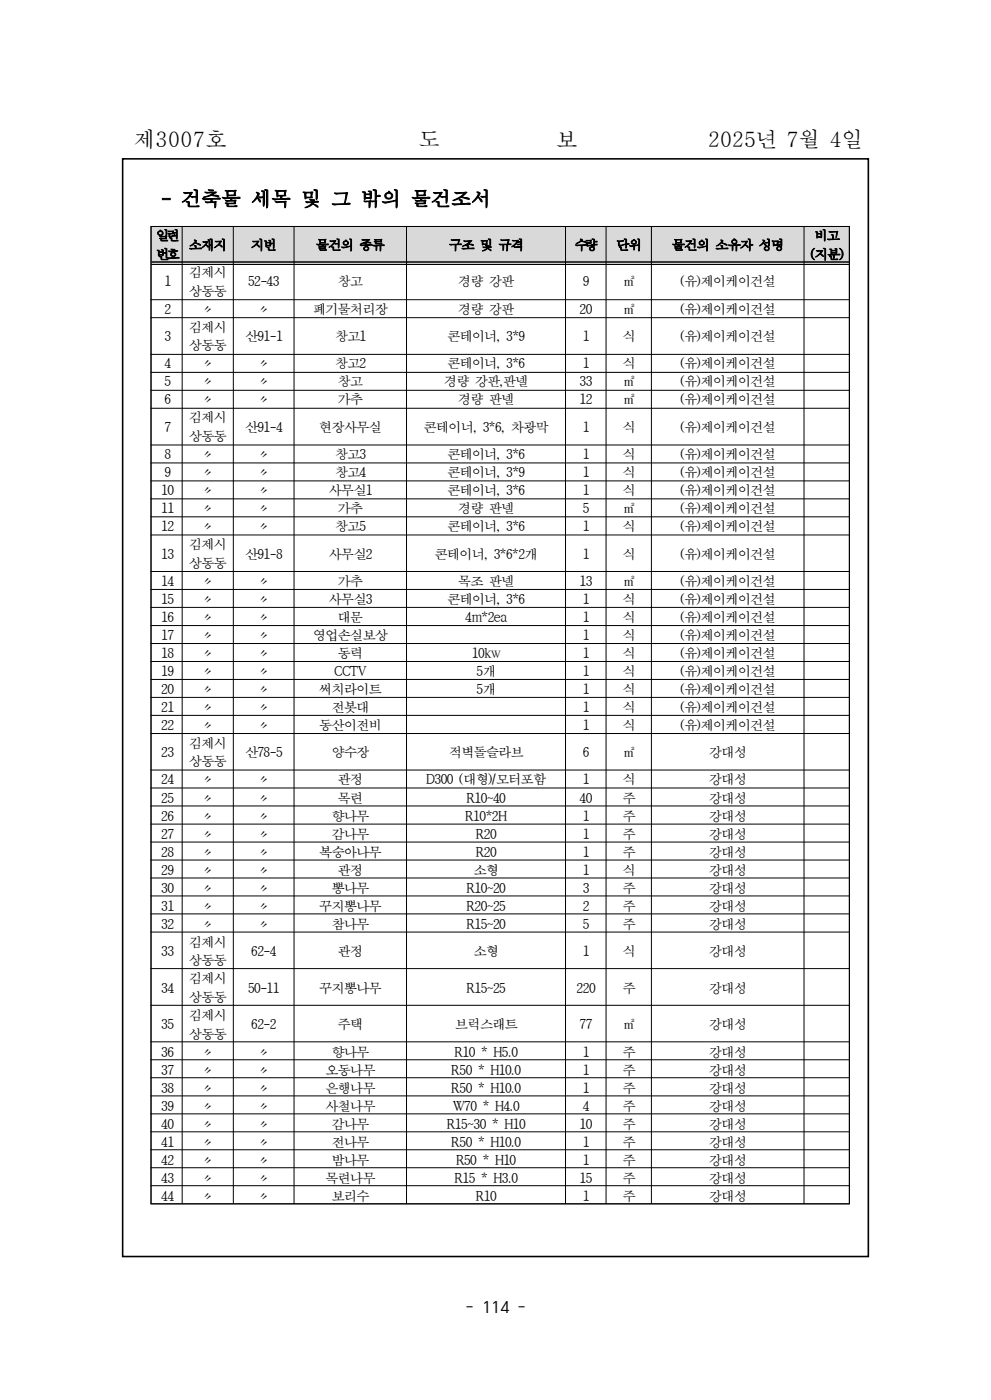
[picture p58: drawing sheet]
<svg xmlns="http://www.w3.org/2000/svg" width="210mm" height="297mm" viewBox="0 0 210 297" stroke-linecap="round" stroke-linejoin="round" font-family="sans-serif">
<defs><g id="words">
<g font-size="4.6">
<text x="28.3" y="31.2">제3007호</text>
<text x="88.6" y="31.2">도</text>
<text x="117.8" y="31.2">보</text>
<text x="149.9" y="31.2">2025년 7월 4일</text>
</g>
<text font-size="4.2" x="34.1" y="43.6">- 건축물 세목 및 그 밖의 물건조서</text>
<text font-size="3.5" x="98.7" y="278.2">- 114 -</text>
<g font-size="2.8">
<text x="33" y="50.9">일련</text>
<text x="40" y="52.9">소재지</text>
<text x="53.1" y="52.9">지번</text>
<text x="66.9" y="52.9">물건의 종류</text>
<text x="95" y="52.9">구조 및 규격</text>
<text x="121.7" y="52.9">수량</text>
<text x="130.5" y="52.9">단위</text>
<text x="142.3" y="52.9">물건의 소유자 성명</text>
<text x="172.5" y="50.9">비고</text>
<text x="33" y="54.9">번호</text>
<text x="40" y="58.7">김제시</text>
<text x="171.7" y="54.9">(지분)</text>
<text x="34.8" y="60.7">1</text>
<text x="40" y="62.7">상동동</text>
<text x="52.5" y="60.7">52-43</text>
<text x="71.5" y="60.7">창고</text>
<text x="97" y="60.7">경량 강판</text>
<text x="123.4" y="60.7">9</text>
<text x="131.8" y="60.7">㎡</text>
<text x="144.1" y="60.7">(유)제이케이건설</text>
<text x="34.8" y="66.5">2</text>
<text x="40" y="70.3">김제시</text>
<text x="42.6" y="66.5">〃</text>
<text x="54.4" y="66.5">〃</text>
<text x="66.3" y="66.5">폐기물처리장</text>
<text x="97" y="66.5">경량 강판</text>
<text x="122.8" y="66.5">20</text>
<text x="131.8" y="66.5">㎡</text>
<text x="144.1" y="66.5">(유)제이케이건설</text>
<text x="34.8" y="72.3">3</text>
<text x="40" y="74.3">상동동</text>
<text x="51.9" y="72.3">산91-1</text>
<text x="70.9" y="72.3">창고1</text>
<text x="94.7" y="72.3">콘테이너, 3*9</text>
<text x="123.4" y="72.3">1</text>
<text x="131.8" y="72.3">식</text>
<text x="144.1" y="72.3">(유)제이케이건설</text>
<text x="34.8" y="78.1">4</text>
<text x="34.8" y="81.9">5</text>
<text x="42.6" y="78.1">〃</text>
<text x="42.6" y="81.9">〃</text>
<text x="54.4" y="78.1">〃</text>
<text x="54.4" y="81.9">〃</text>
<text x="70.9" y="78.1">창고2</text>
<text x="71.5" y="81.9">창고</text>
<text x="94" y="81.9">경량 강판,판넬</text>
<text x="94.7" y="78.1">콘테이너, 3*6</text>
<text x="122.8" y="81.9">33</text>
<text x="123.4" y="78.1">1</text>
<text x="131.8" y="78.1">식</text>
<text x="131.8" y="81.9">㎡</text>
<text x="144.1" y="78.1">(유)제이케이건설</text>
<text x="144.1" y="81.9">(유)제이케이건설</text>
<text x="34.8" y="85.7">6</text>
<text x="40" y="89.5">김제시</text>
<text x="42.6" y="85.7">〃</text>
<text x="54.4" y="85.7">〃</text>
<text x="71.5" y="85.7">가추</text>
<text x="97" y="85.7">경량 판넬</text>
<text x="122.8" y="85.7">12</text>
<text x="131.8" y="85.7">㎡</text>
<text x="144.1" y="85.7">(유)제이케이건설</text>
<text x="34.8" y="91.5">7</text>
<text x="40" y="93.5">상동동</text>
<text x="51.9" y="91.5">산91-4</text>
<text x="67.6" y="91.5">현장사무실</text>
<text x="89.7" y="91.5">콘테이너, 3*6, 차광막</text>
<text x="123.4" y="91.5">1</text>
<text x="131.8" y="91.5">식</text>
<text x="144.1" y="91.5">(유)제이케이건설</text>
<text x="34.8" y="97.3">8</text>
<text x="34.8" y="101.1">9</text>
<text x="42.6" y="97.3">〃</text>
<text x="42.6" y="101.1">〃</text>
<text x="54.4" y="97.3">〃</text>
<text x="54.4" y="101.1">〃</text>
<text x="70.9" y="97.3">창고3</text>
<text x="70.9" y="101.1">창고4</text>
<text x="94.7" y="97.3">콘테이너, 3*6</text>
<text x="94.7" y="101.1">콘테이너, 3*9</text>
<text x="123.4" y="97.3">1</text>
<text x="123.4" y="101.1">1</text>
<text x="131.8" y="97.3">식</text>
<text x="131.8" y="101.1">식</text>
<text x="144.1" y="97.3">(유)제이케이건설</text>
<text x="144.1" y="101.1">(유)제이케이건설</text>
<text x="34.2" y="104.9">10</text>
<text x="42.6" y="104.9">〃</text>
<text x="54.4" y="104.9">〃</text>
<text x="69.6" y="104.9">사무실1</text>
<text x="94.7" y="104.9">콘테이너, 3*6</text>
<text x="123.4" y="104.9">1</text>
<text x="131.8" y="104.9">식</text>
<text x="144.1" y="104.9">(유)제이케이건설</text>
<text x="34.2" y="108.8">11</text>
<text x="34.2" y="112.6">12</text>
<text x="42.6" y="108.8">〃</text>
<text x="42.6" y="112.6">〃</text>
<text x="54.4" y="108.8">〃</text>
<text x="54.4" y="112.6">〃</text>
<text x="70.9" y="112.6">창고5</text>
<text x="71.5" y="108.8">가추</text>
<text x="94.7" y="112.6">콘테이너, 3*6</text>
<text x="97" y="108.8">경량 판넬</text>
<text x="123.4" y="108.8">5</text>
<text x="123.4" y="112.6">1</text>
<text x="131.8" y="108.8">㎡</text>
<text x="131.8" y="112.6">식</text>
<text x="144.1" y="108.8">(유)제이케이건설</text>
<text x="144.1" y="112.6">(유)제이케이건설</text>
<text x="34.2" y="118.4">13</text>
<text x="40" y="116.4">김제시</text>
<text x="51.9" y="118.4">산91-8</text>
<text x="69.6" y="118.4">사무실2</text>
<text x="92" y="118.4">콘테이너, 3*6*2개</text>
<text x="123.4" y="118.4">1</text>
<text x="131.8" y="118.4">식</text>
<text x="144.1" y="118.4">(유)제이케이건설</text>
<text x="34.2" y="124.1">14</text>
<text x="40" y="120.3">상동동</text>
<text x="42.6" y="124.1">〃</text>
<text x="54.4" y="124.1">〃</text>
<text x="71.5" y="124.1">가추</text>
<text x="97" y="124.1">목조 판넬</text>
<text x="122.8" y="124.1">13</text>
<text x="131.8" y="124.1">㎡</text>
<text x="144.1" y="124.1">(유)제이케이건설</text>
<text x="34.2" y="128">15</text>
<text x="34.2" y="131.8">16</text>
<text x="42.6" y="128">〃</text>
<text x="42.6" y="131.8">〃</text>
<text x="54.4" y="128">〃</text>
<text x="54.4" y="131.8">〃</text>
<text x="69.6" y="128">사무실3</text>
<text x="71.5" y="131.8">대문</text>
<text x="94.7" y="128">콘테이너, 3*6</text>
<text x="98.6" y="131.8">4m*2ea</text>
<text x="123.4" y="128">1</text>
<text x="123.4" y="131.8">1</text>
<text x="131.8" y="128">식</text>
<text x="131.8" y="131.8">식</text>
<text x="144.1" y="128">(유)제이케이건설</text>
<text x="144.1" y="131.8">(유)제이케이건설</text>
<text x="34.2" y="135.6">17</text>
<text x="42.6" y="135.6">〃</text>
<text x="54.4" y="135.6">〃</text>
<text x="66.3" y="135.6">영업손실보상</text>
<text x="123.4" y="135.6">1</text>
<text x="131.8" y="135.6">식</text>
<text x="144.1" y="135.6">(유)제이케이건설</text>
<text x="34.2" y="139.4">18</text>
<text x="34.2" y="143.2">19</text>
<text x="42.6" y="139.4">〃</text>
<text x="42.6" y="143.2">〃</text>
<text x="54.4" y="139.4">〃</text>
<text x="54.4" y="143.2">〃</text>
<text x="70.8" y="143.2">CCTV</text>
<text x="71.5" y="139.4">동력</text>
<text x="99.9" y="139.4">10kw</text>
<text x="100.9" y="143.2">5개</text>
<text x="123.4" y="139.4">1</text>
<text x="123.4" y="143.2">1</text>
<text x="131.8" y="139.4">식</text>
<text x="131.8" y="143.2">식</text>
<text x="144.1" y="139.4">(유)제이케이건설</text>
<text x="144.1" y="143.2">(유)제이케이건설</text>
<text x="34.2" y="147">20</text>
<text x="42.6" y="147">〃</text>
<text x="54.4" y="147">〃</text>
<text x="67.6" y="147">써치라이트</text>
<text x="100.9" y="147">5개</text>
<text x="123.4" y="147">1</text>
<text x="131.8" y="147">식</text>
<text x="144.1" y="147">(유)제이케이건설</text>
<text x="34.2" y="150.9">21</text>
<text x="34.2" y="154.7">22</text>
<text x="42.6" y="150.9">〃</text>
<text x="42.6" y="154.7">〃</text>
<text x="54.4" y="150.9">〃</text>
<text x="54.4" y="154.7">〃</text>
<text x="67.6" y="154.7">동산이전비</text>
<text x="70.2" y="150.9">전봇대</text>
<text x="123.4" y="150.9">1</text>
<text x="123.4" y="154.7">1</text>
<text x="131.8" y="150.9">식</text>
<text x="131.8" y="154.7">식</text>
<text x="144.1" y="150.9">(유)제이케이건설</text>
<text x="144.1" y="154.7">(유)제이케이건설</text>
<text x="34.2" y="160.5">23</text>
<text x="40" y="158.5">김제시</text>
<text x="51.9" y="160.5">산78-5</text>
<text x="70.2" y="160.5">양수장</text>
<text x="95" y="160.5">적벽돌슬라브</text>
<text x="123.4" y="160.5">6</text>
<text x="131.8" y="160.5">㎡</text>
<text x="150.2" y="160.5">강대성</text>
<text x="34.2" y="166.2">24</text>
<text x="40" y="162.4">상동동</text>
<text x="42.6" y="166.2">〃</text>
<text x="54.4" y="166.2">〃</text>
<text x="71.5" y="166.2">관정</text>
<text x="90.3" y="166.2">D300 (대형)/모터포함</text>
<text x="123.4" y="166.2">1</text>
<text x="131.8" y="166.2">식</text>
<text x="150.2" y="166.2">강대성</text>
<text x="34.2" y="170.1">25</text>
<text x="34.2" y="173.9">26</text>
<text x="42.6" y="170.1">〃</text>
<text x="42.6" y="173.9">〃</text>
<text x="54.4" y="170.1">〃</text>
<text x="54.4" y="173.9">〃</text>
<text x="70.2" y="173.9">향나무</text>
<text x="71.5" y="170.1">목련</text>
<text x="98.6" y="173.9">R10*2H</text>
<text x="98.8" y="170.1">R10~40</text>
<text x="122.8" y="170.1">40</text>
<text x="123.4" y="173.9">1</text>
<text x="131.8" y="170.1">주</text>
<text x="131.8" y="173.9">주</text>
<text x="150.2" y="170.1">강대성</text>
<text x="150.2" y="173.9">강대성</text>
<text x="34.2" y="177.7">27</text>
<text x="42.6" y="177.7">〃</text>
<text x="54.4" y="177.7">〃</text>
<text x="70.2" y="177.7">감나무</text>
<text x="100.8" y="177.7">R20</text>
<text x="123.4" y="177.7">1</text>
<text x="131.8" y="177.7">주</text>
<text x="150.2" y="177.7">강대성</text>
<text x="34.2" y="181.5">28</text>
<text x="34.2" y="185.3">29</text>
<text x="42.6" y="181.5">〃</text>
<text x="42.6" y="185.3">〃</text>
<text x="54.4" y="181.5">〃</text>
<text x="54.4" y="185.3">〃</text>
<text x="67.6" y="181.5">복숭아나무</text>
<text x="71.5" y="185.3">관정</text>
<text x="100.3" y="185.3">소형</text>
<text x="100.8" y="181.5">R20</text>
<text x="123.4" y="181.5">1</text>
<text x="123.4" y="185.3">1</text>
<text x="131.8" y="181.5">주</text>
<text x="131.8" y="185.3">식</text>
<text x="150.2" y="181.5">강대성</text>
<text x="150.2" y="185.3">강대성</text>
<text x="34.2" y="189.1">30</text>
<text x="42.6" y="189.1">〃</text>
<text x="54.4" y="189.1">〃</text>
<text x="70.2" y="189.1">뽕나무</text>
<text x="98.8" y="189.1">R10~20</text>
<text x="123.4" y="189.1">3</text>
<text x="131.8" y="189.1">주</text>
<text x="150.2" y="189.1">강대성</text>
<text x="34.2" y="193">31</text>
<text x="34.2" y="196.8">32</text>
<text x="42.6" y="193">〃</text>
<text x="42.6" y="196.8">〃</text>
<text x="54.4" y="193">〃</text>
<text x="54.4" y="196.8">〃</text>
<text x="67.6" y="193">꾸지뽕나무</text>
<text x="70.2" y="196.8">참나무</text>
<text x="98.8" y="193">R20~25</text>
<text x="98.8" y="196.8">R15~20</text>
<text x="123.4" y="193">2</text>
<text x="123.4" y="196.8">5</text>
<text x="131.8" y="193">주</text>
<text x="131.8" y="196.8">주</text>
<text x="150.2" y="193">강대성</text>
<text x="150.2" y="196.8">강대성</text>
<text x="34.2" y="202.6">33</text>
<text x="40" y="200.6">김제시</text>
<text x="53.2" y="202.6">62-4</text>
<text x="71.5" y="202.6">관정</text>
<text x="100.3" y="202.6">소형</text>
<text x="123.4" y="202.6">1</text>
<text x="131.8" y="202.6">식</text>
<text x="150.2" y="202.6">강대성</text>
<text x="40" y="204.6">상동동</text>
<text x="40" y="208.4">김제시</text>
<text x="34.2" y="210.4">34</text>
<text x="40" y="212.3">상동동</text>
<text x="52.5" y="210.4">50-11</text>
<text x="67.6" y="210.4">꾸지뽕나무</text>
<text x="98.8" y="210.4">R15~25</text>
<text x="122.1" y="210.4">220</text>
<text x="131.8" y="210.4">주</text>
<text x="150.2" y="210.4">강대성</text>
<text x="34.2" y="218.1">35</text>
<text x="40" y="216.2">김제시</text>
<text x="40" y="220.1">상동동</text>
<text x="53.2" y="218.1">62-2</text>
<text x="71.5" y="218.1">주택</text>
<text x="96.4" y="218.1">브럭스래트</text>
<text x="122.8" y="218.1">77</text>
<text x="131.8" y="218.1">㎡</text>
<text x="150.2" y="218.1">강대성</text>
<text x="34.2" y="223.9">36</text>
<text x="34.2" y="227.8">37</text>
<text x="42.6" y="223.9">〃</text>
<text x="42.6" y="227.8">〃</text>
<text x="54.4" y="223.9">〃</text>
<text x="54.4" y="227.8">〃</text>
<text x="68.9" y="227.8">오동나무</text>
<text x="70.2" y="223.9">향나무</text>
<text x="95.6" y="227.8">R50 * H10.0</text>
<text x="96.3" y="223.9">R10 * H5.0</text>
<text x="123.4" y="223.9">1</text>
<text x="123.4" y="227.8">1</text>
<text x="131.8" y="223.9">주</text>
<text x="131.8" y="227.8">주</text>
<text x="150.2" y="223.9">강대성</text>
<text x="150.2" y="227.8">강대성</text>
<text x="34.2" y="231.6">38</text>
<text x="42.6" y="231.6">〃</text>
<text x="54.4" y="231.6">〃</text>
<text x="68.9" y="231.6">은행나무</text>
<text x="95.6" y="231.6">R50 * H10.0</text>
<text x="123.4" y="231.6">1</text>
<text x="131.8" y="231.6">주</text>
<text x="150.2" y="231.6">강대성</text>
<text x="34.2" y="235.4">39</text>
<text x="34.2" y="239.2">40</text>
<text x="42.6" y="235.4">〃</text>
<text x="42.6" y="239.2">〃</text>
<text x="54.4" y="235.4">〃</text>
<text x="54.4" y="239.2">〃</text>
<text x="68.9" y="235.4">사철나무</text>
<text x="70.2" y="239.2">감나무</text>
<text x="94.7" y="239.2">R15~30 * H10</text>
<text x="95.9" y="235.4">W70 * H4.0</text>
<text x="122.8" y="239.2">10</text>
<text x="123.4" y="235.4">4</text>
<text x="131.8" y="235.4">주</text>
<text x="131.8" y="239.2">주</text>
<text x="150.2" y="235.4">강대성</text>
<text x="150.2" y="239.2">강대성</text>
<text x="34.2" y="243">41</text>
<text x="42.6" y="243">〃</text>
<text x="54.4" y="243">〃</text>
<text x="70.2" y="243">전나무</text>
<text x="95.6" y="243">R50 * H10.0</text>
<text x="123.4" y="243">1</text>
<text x="131.8" y="243">주</text>
<text x="150.2" y="243">강대성</text>
<text x="34.2" y="246.8">42</text>
<text x="34.2" y="250.7">43</text>
<text x="42.6" y="246.8">〃</text>
<text x="42.6" y="250.7">〃</text>
<text x="54.4" y="246.8">〃</text>
<text x="54.4" y="250.7">〃</text>
<text x="68.9" y="250.7">목련나무</text>
<text x="70.2" y="246.8">밤나무</text>
<text x="96.3" y="250.7">R15 * H3.0</text>
<text x="96.6" y="246.8">R50 * H10</text>
<text x="122.8" y="250.7">15</text>
<text x="123.4" y="246.8">1</text>
<text x="131.8" y="246.8">주</text>
<text x="131.8" y="250.7">주</text>
<text x="150.2" y="246.8">강대성</text>
<text x="150.2" y="250.7">강대성</text>
<text x="34.2" y="254.5">44</text>
<text x="42.6" y="254.5">〃</text>
<text x="54.4" y="254.5">〃</text>
<text x="70.2" y="254.5">보리수</text>
<text x="100.8" y="254.5">R10</text>
<text x="123.4" y="254.5">1</text>
<text x="131.8" y="254.5">주</text>
<text x="150.2" y="254.5">강대성</text>
</g>
</g></defs>
<path d="M26 33.7h157.9v232.6h-157.9z" fill="none" stroke="#000" stroke-width=".34"/>
<path d="M32 48h6.6v7.8h-6.6z" fill-rule="evenodd" fill="#d9d9d9"/>
<path d="M32.1 55.5h6.5M32.1 56h6.5" fill="none" stroke="#000" stroke-width=".21"/>
<path d="M38.6 48h10.8v7.8h-10.8z" fill-rule="evenodd" fill="#d9d9d9"/>
<path d="M38.6 55.5h10.8M38.6 56h10.8" fill="none" stroke="#000" stroke-width=".21"/>
<path d="M49.4 48h12.9v7.8h-12.9z" fill-rule="evenodd" fill="#d9d9d9"/>
<path d="M49.4 55.5h12.9M49.4 56h12.9" fill="none" stroke="#000" stroke-width=".21"/>
<path d="M62.3 48h23.8v7.8h-23.8z" fill-rule="evenodd" fill="#d9d9d9"/>
<path d="M62.3 55.5h23.8M62.3 56h23.8" fill="none" stroke="#000" stroke-width=".21"/>
<path d="M86.1 48h33.7v7.8h-33.7z" fill-rule="evenodd" fill="#d9d9d9"/>
<path d="M86.1 55.5h33.7M86.1 56h33.7" fill="none" stroke="#000" stroke-width=".21"/>
<path d="M119.8 48h8.6v7.8h-8.6z" fill-rule="evenodd" fill="#d9d9d9"/>
<path d="M119.8 55.5h8.6M119.8 56h8.6" fill="none" stroke="#000" stroke-width=".21"/>
<path d="M128.4 48h9.6v7.8h-9.6z" fill-rule="evenodd" fill="#d9d9d9"/>
<path d="M128.4 55.5h9.6M128.4 56h9.6" fill="none" stroke="#000" stroke-width=".21"/>
<path d="M138 48h32.3v7.8h-32.3z" fill-rule="evenodd" fill="#d9d9d9"/>
<path d="M138 55.5h32.3M138 56h32.3" fill="none" stroke="#000" stroke-width=".21"/>
<path d="M170.3 48h9.6v7.8h-9.6z" fill-rule="evenodd" fill="#d9d9d9"/>
<g fill="none" stroke="#000" stroke-width=".21">
<path d="M31.9 48h148.1M32 48v207.1M32.1 55.5h147.7M32.1 56h147.7M38.6 48v207.1M49.4 48v207.1M62.3 48v207.1M86.1 48v207.1M119.8 48v207.1M128.4 48v207.1M138 48v207.1M170.3 48v207.1"/>
<path d="M179.9 48v207.1M31.9 63.5h148.1M31.9 67.3h148.1M31.9 75.1h148.1M31.9 78.9h148.1M31.9 82.7h148.1M31.9 86.5h148.1M31.9 94.3h148.1M31.9 98.1h148.1M31.9 101.9h148.1M31.9 105.7h148.1M31.9 109.5h148.1"/>
<path d="M31.9 113.4h148.1M31.9 121.1h148.1M31.9 124.9h148.1M31.9 128.7h148.1M31.9 132.6h148.1M31.9 136.4h148.1M31.9 140.2h148.1M31.9 144h148.1M31.9 147.8h148.1M31.9 151.6h148.1M31.9 155.4h148.1M31.9 163.2h148.1"/>
<path d="M31.9 167h148.1M31.9 170.8h148.1M31.9 174.6h148.1M31.9 178.5h148.1M31.9 182.3h148.1M31.9 186.1h148.1M31.9 189.9h148.1M31.9 193.7h148.1M31.9 197.5h148.1M31.9 205.3h148.1M31.9 213h148.1M31.9 220.8h148.1"/>
<path d="M31.9 224.6h148.1M31.9 228.4h148.1M31.9 232.2h148.1M31.9 236h148.1M31.9 239.9h148.1M31.9 243.7h148.1M31.9 247.5h148.1M31.9 251.3h148.1M31.9 255.1h148.1"/>
</g>
<use href="#words"/>
</svg>
